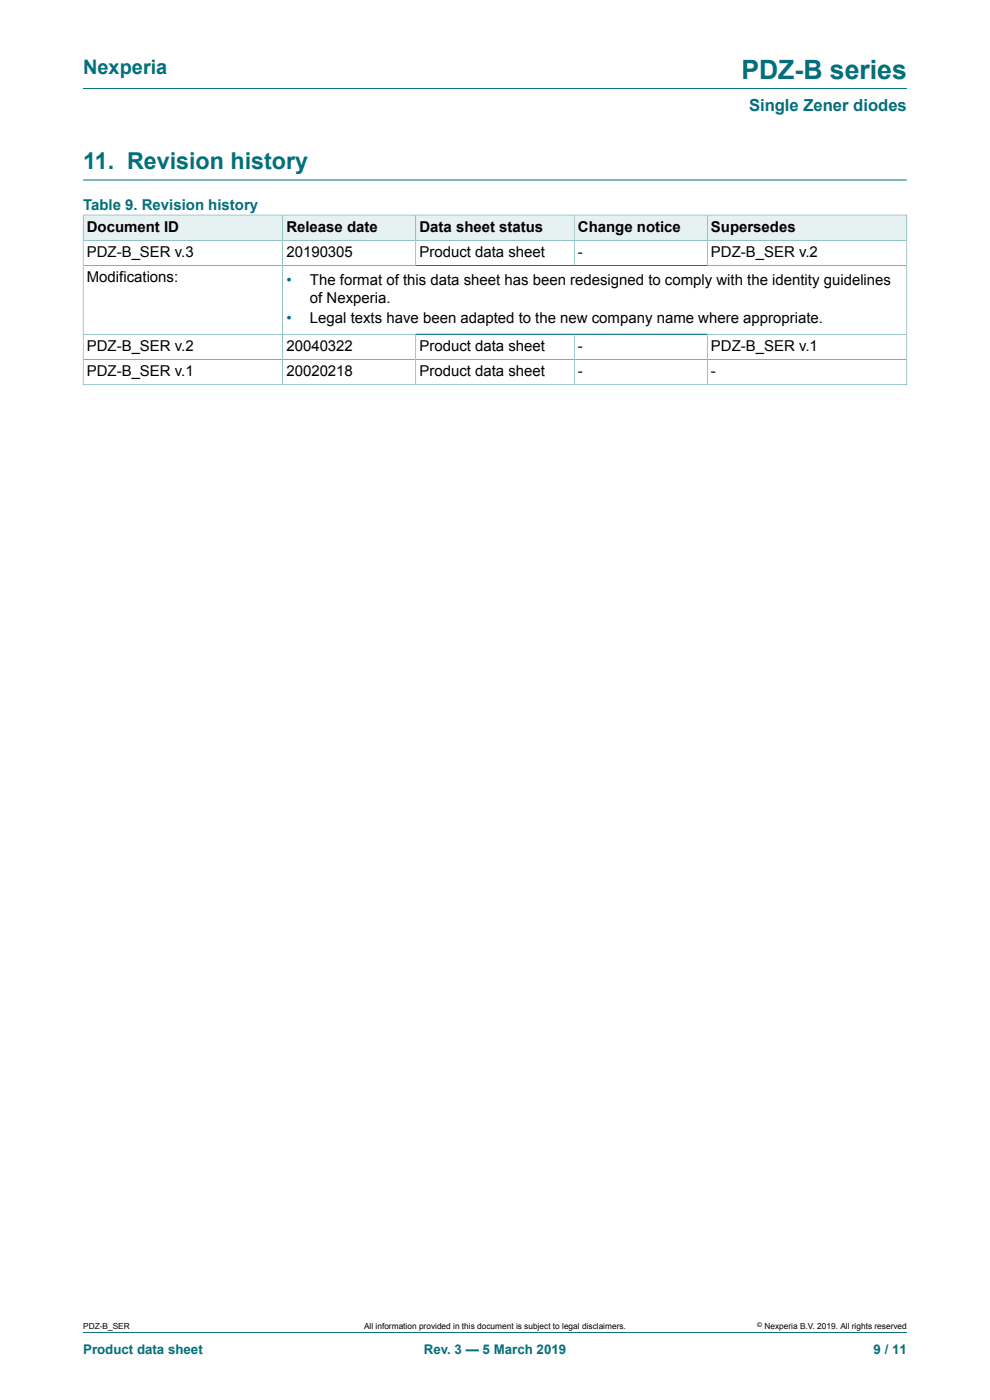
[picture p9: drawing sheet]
<svg xmlns="http://www.w3.org/2000/svg" width="210mm" height="297mm" viewBox="0 0 210 297" stroke-linecap="round" stroke-linejoin="round" font-family="sans-serif">
<defs><g id="words">
<text font-size="5.6" fill="#036f7b" x="157.3" y="16.8">PDZ-B series</text>
<text font-size="4.9" fill="#036f7b" x="17.6" y="35.9">11. Revision history</text>
<text font-size="4.2" fill="#036f7b" x="17.6" y="15.6">Nexperia</text>
<text font-size="3.5" fill="#036f7b" x="158.9" y="23.7">Single Zener diodes</text>
<g font-size="3.2" fill="#036f7b">
<text x="17.6" y="44.5">Table 9. Revision history</text>
<text x="60.7" y="60.4">•</text>
<text x="60.7" y="68.5">•</text>
</g>
<g font-size="3.2">
<text x="18.4" y="49.1">Document ID</text>
<text x="60.7" y="49.1">Release date</text>
<text x="89" y="49.1">Data sheet status</text>
<text x="122.6" y="49.1">Change notice</text>
<text x="150.8" y="49.1">Supersedes</text>
<text x="18.4" y="54.5">PDZ-B_SER v.3</text>
<text x="18.4" y="59.8">Modifications:</text>
<text x="60.7" y="54.5">20190305</text>
<text x="89" y="54.5">Product data sheet</text>
<text x="122.6" y="54.5">-</text>
<text x="150.8" y="54.5">PDZ-B_SER v.2</text>
<text x="65.7" y="60.4">The format of this data sheet has been redesigned to comply with the identity guidelines</text>
<text x="65.7" y="64.2">of Nexperia.</text>
<text x="65.7" y="68.5">Legal texts have been adapted to the new company name where appropriate.</text>
<text x="18.4" y="74.4">PDZ-B_SER v.2</text>
<text x="60.7" y="74.4">20040322</text>
<text x="89" y="74.4">Product data sheet</text>
<text x="122.6" y="74.4">-</text>
<text x="150.8" y="74.4">PDZ-B_SER v.1</text>
<text x="18.4" y="79.8">PDZ-B_SER v.1</text>
<text x="60.7" y="79.8">20020218</text>
<text x="89" y="79.8">Product data sheet</text>
<text x="122.6" y="79.8">-</text>
<text x="150.8" y="79.8">-</text>
</g>
<g font-size="2.8" fill="#036f7b">
<text x="17.6" y="287.2">Product data sheet</text>
<text x="89.9" y="287.2">Rev. 3 — 5 March 2019</text>
<text x="185.3" y="287.2">9 / 11</text>
</g>
<g font-size="1.8">
<text x="17.6" y="282">PDZ-B_SER</text>
<text x="77.2" y="282">All information provided in this document is subject to legal disclaimers.</text>
<text x="162.2" y="282">Nexperia B.V. 2019. All rights reserved</text>
</g>
<text font-size="1.4" x="160.6" y="281.6">©</text>
</g></defs>
<path d="M17.6 18.8h174.8M17.6 38.2h174.8" fill="none" stroke="#036f7b" stroke-width=".21"/>
<path d="M17.7 45.7h42.2v5.2h-42.2z" fill="#e6f1f2"/>
<path d="M17.6 45.5v5.5h42.4v-5.4h-42.4" fill="none" stroke="#036f7b" stroke-width=".21"/>
<path d="M60 45.7h28.1v5.2h-28.1z" fill="#e6f1f2"/>
<path d="M60 45.6h28.2v5.4h-28.2z" fill="none" stroke="#036f7b" stroke-width=".21"/>
<path d="M88.3 45.7h33.4v5.2h-33.4z" fill="#e6f1f2"/>
<path d="M88.2 45.6h33.6v5.4h-33.6z" fill="none" stroke="#036f7b" stroke-width=".21"/>
<path d="M121.9 45.7h28.1v5.2h-28.1z" fill="#e6f1f2"/>
<path d="M121.8 45.6h28.2v5.4h-28.2z" fill="none" stroke="#036f7b" stroke-width=".21"/>
<path d="M150.1 45.7h42.2v5.2h-42.2z" fill="#e6f1f2"/>
<g fill="none" stroke="#036f7b" stroke-width=".21">
<path d="M17.6 56.3h174.8M60 51v30.6M88.2 51v5.3M121.8 51v5.3M192.4 45.5v36.2M192.4 51h-174.8v30.7M192.4 45.6h-42.4v10.7M17.6 70.9h174.8M17.6 76.3h174.8M88.2 70.9v10.7M121.8 70.9v10.7M150 70.9v10.7"/>
<path d="M17.6 81.6h174.8M17.6 282.6h174.8"/>
</g>
<use href="#words"/>
</svg>
